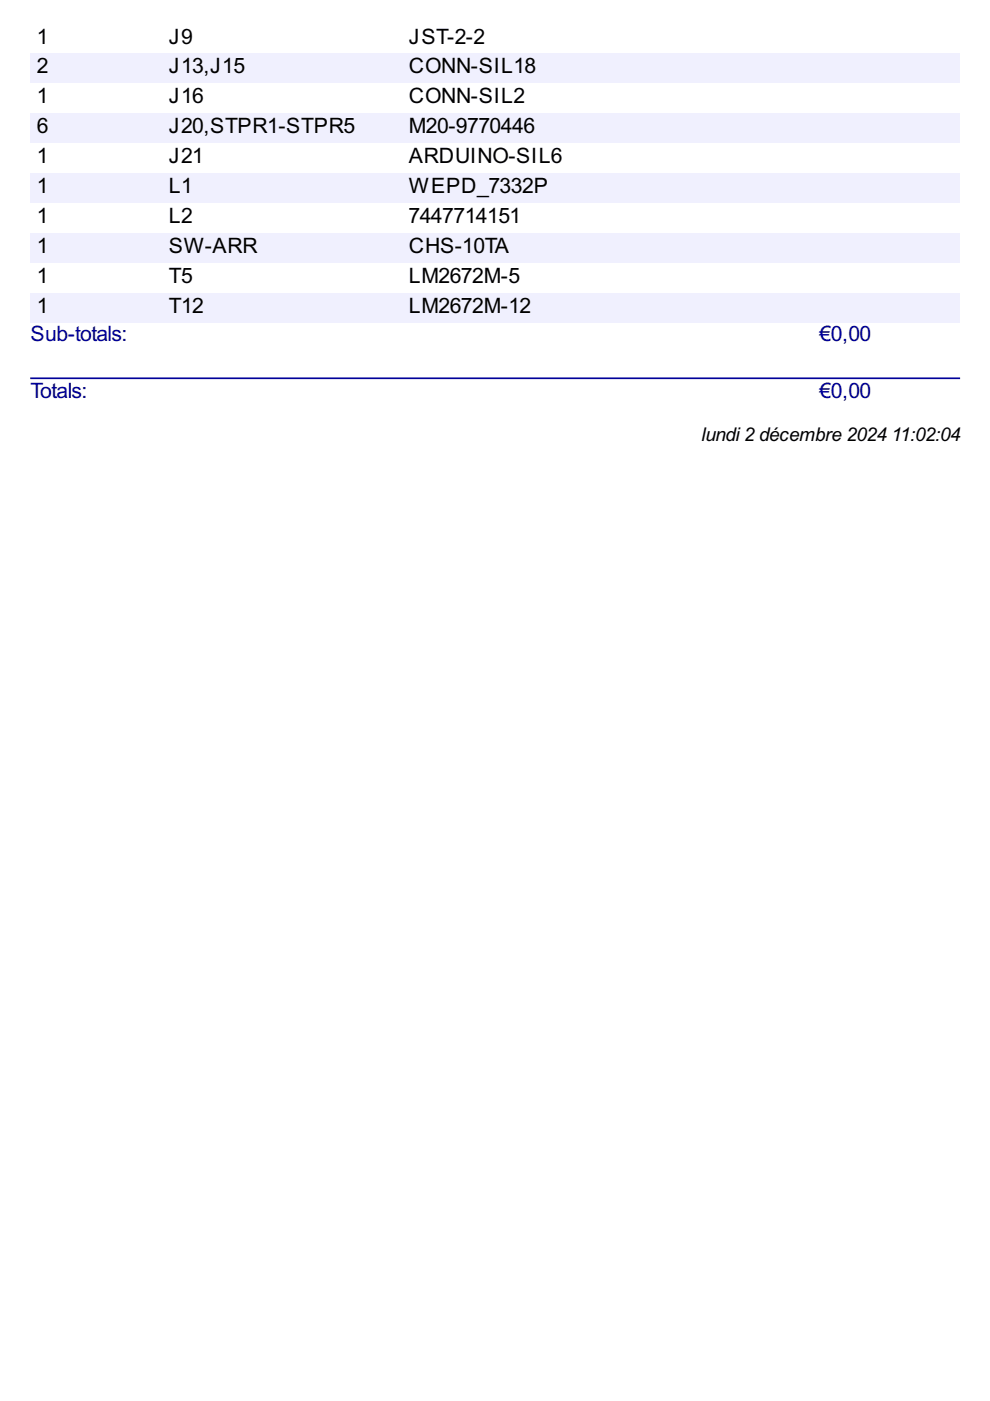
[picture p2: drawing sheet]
<svg xmlns="http://www.w3.org/2000/svg" width="210mm" height="297mm" viewBox="0 0 210 297" stroke-linecap="round" stroke-linejoin="round" font-family="sans-serif">
<defs><g id="words">
<g font-size="5">
<text x="7.8" y="9.2">1</text>
<text x="35.8" y="9.2">J9</text>
<text x="86.7" y="9.2">JST-2-2</text>
<text x="7.8" y="15.6">2</text>
<text x="35.8" y="15.6">J13,J15</text>
<text x="86.7" y="15.6">CONN-SIL18</text>
<text x="7.8" y="21.9">1</text>
<text x="35.8" y="21.9">J16</text>
<text x="86.7" y="21.9">CONN-SIL2</text>
<text x="7.8" y="28.3">6</text>
<text x="35.8" y="28.3">J20,STPR1-STPR5</text>
<text x="86.7" y="28.3">M20-9770446</text>
<text x="7.8" y="34.6">1</text>
<text x="35.8" y="34.6">J21</text>
<text x="86.7" y="34.6">ARDUINO-SIL6</text>
<text x="7.8" y="41">1</text>
<text x="35.8" y="41">L1</text>
<text x="86.7" y="41">WEPD_7332P</text>
<text x="7.8" y="47.3">1</text>
<text x="35.8" y="47.3">L2</text>
<text x="86.6" y="47.3">7447714151</text>
<text x="7.8" y="53.7">1</text>
<text x="35.8" y="53.7">SW-ARR</text>
<text x="86.7" y="53.7">CHS-10TA</text>
<text x="7.8" y="60">1</text>
<text x="35.8" y="60">T5</text>
<text x="86.7" y="60">LM2672M-5</text>
<text x="7.8" y="66.4">1</text>
<text x="35.8" y="66.4">T12</text>
<text x="86.7" y="66.4">LM2672M-12</text>
</g>
<g font-size="5" fill="#009">
<text x="6.5" y="72.4">Sub-totals:</text>
<text x="173.8" y="72.4">€0,00</text>
<text x="6.5" y="84.3">Totals:</text>
<text x="173.8" y="84.3">€0,00</text>
</g>
<g font-size="4.5">
<text x="148.8" y="93.6">lundi 2 décembre 2024</text>
<text x="189" y="93.6">11:02:04</text>
</g>
</g></defs>
<g fill="#f0f0fe">
<path d="M6.4 11.3h27.9v6.3h-27.9z"/>
<path d="M7.7 11.4h2.4v5h-2.4z"/>
<path d="M34.3 11.3h50.9v6.3h-50.9z"/>
<path d="M35.7 11.4h16.2v5h-16.2z"/>
<path d="M85.2 11.3h53.8v6.3h-53.8z"/>
<path d="M86.5 11.4h27v5h-27z"/>
<path d="M139 11.3h34.8v6.3h-34.8z"/>
<path d="M173.8 11.3h29.8v6.3h-29.8z"/>
<path d="M6.4 24h27.9v6.3h-27.9z"/>
<path d="M7.7 24.1h2.4v5h-2.4z"/>
<path d="M34.3 24h50.9v6.3h-50.9z"/>
<path d="M35.7 24.1h39.5v5h-39.5z"/>
<path d="M85.2 24h53.8v6.3h-53.8z"/>
<path d="M86.5 24.1h26.8v5h-26.8z"/>
<path d="M139 24h34.8v6.3h-34.8z"/>
<path d="M173.8 24h29.8v6.3h-29.8z"/>
<path d="M6.4 36.7h27.9v6.3h-27.9z"/>
<path d="M7.7 36.8h2.4v5h-2.4z"/>
<path d="M34.3 36.7h50.9v6.3h-50.9z"/>
<path d="M35.7 36.8h5.1v5h-5.1z"/>
<path d="M85.2 36.7h53.8v6.3h-53.8z"/>
<path d="M86.5 36.8h29.7v5h-29.7z"/>
<path d="M139 36.7h34.8v6.3h-34.8z"/>
<path d="M173.8 36.7h29.8v6.3h-29.8z"/>
<path d="M6.4 49.3h27.9v6.4h-27.9z"/>
<path d="M7.7 49.5h2.4v5h-2.4z"/>
<path d="M34.3 49.3h50.9v6.4h-50.9z"/>
<path d="M35.7 49.5h18.8v5h-18.8z"/>
<path d="M85.2 49.3h53.8v6.4h-53.8z"/>
<path d="M86.5 49.5h21.5v5h-21.5z"/>
<path d="M139 49.3h34.8v6.4h-34.8z"/>
<path d="M173.8 49.3h29.8v6.4h-29.8z"/>
<path d="M6.4 62h27.9v6.4h-27.9z"/>
<path d="M7.7 62.2h2.4v5h-2.4z"/>
<path d="M34.3 62h50.9v6.4h-50.9z"/>
<path d="M35.7 62.2h7.4v5h-7.4z"/>
<path d="M85.2 62h53.8v6.4h-53.8z"/>
<path d="M86.5 62.2h26v5h-26z"/>
<path d="M139 62h34.8v6.4h-34.8z"/>
<path d="M173.8 62h29.8v6.4h-29.8z"/>
</g>
<path d="M6.6 80.2h196.8" fill="none" stroke="#009" stroke-width=".35"/>
<use href="#words"/>
</svg>
